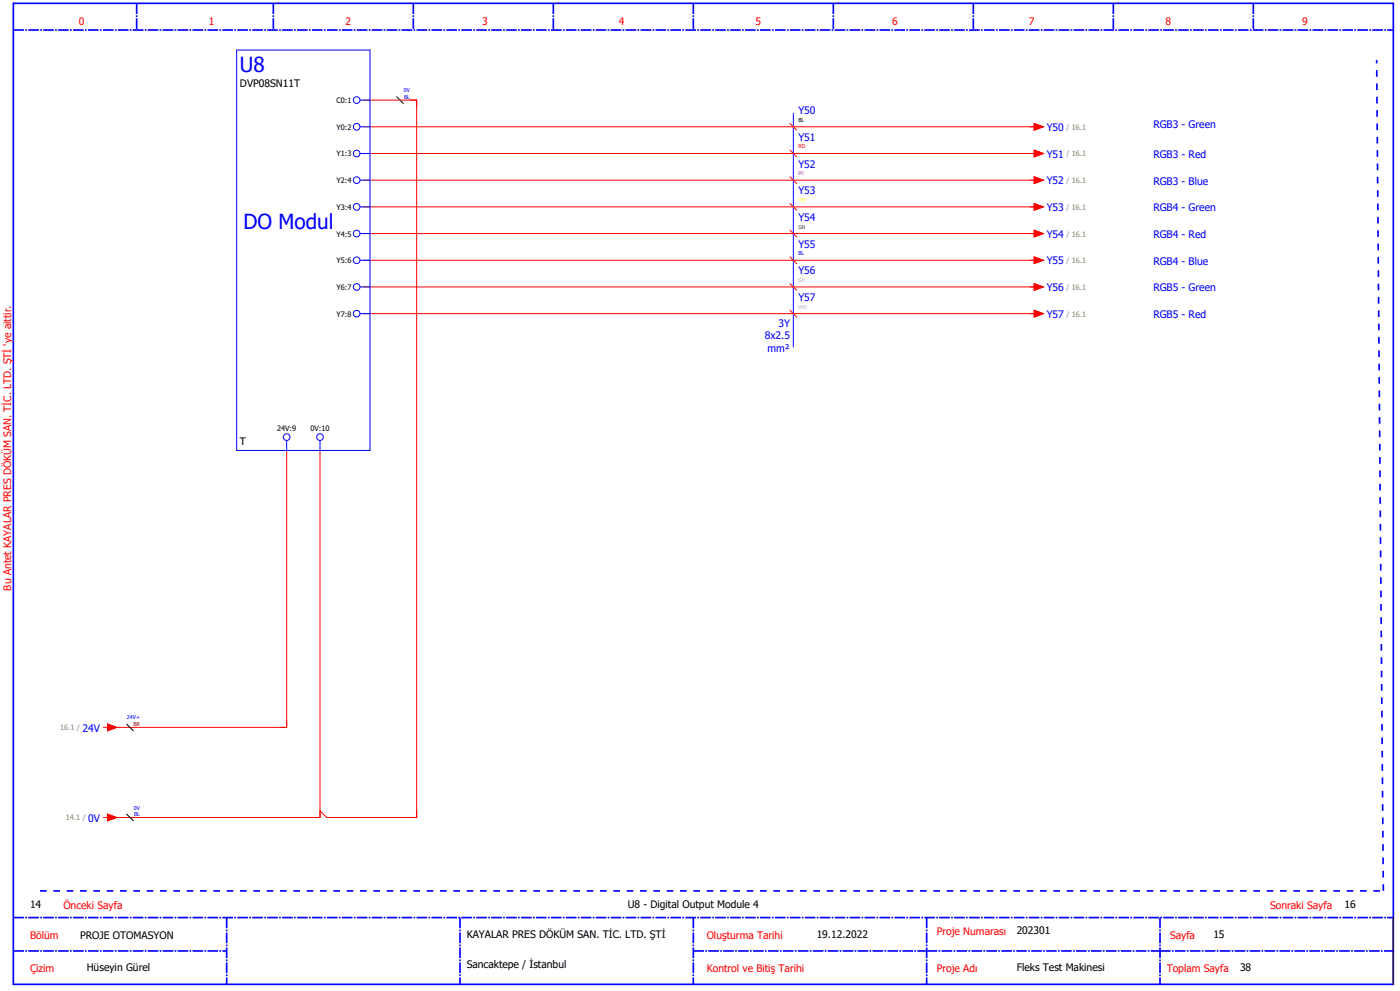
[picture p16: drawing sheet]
<svg xmlns="http://www.w3.org/2000/svg" width="420mm" height="297mm" viewBox="0 0 420 297" stroke-linecap="round" stroke-linejoin="round" font-family="sans-serif">
<defs><g id="words">
<g font-size="6.2" fill="#00f">
<text x="72" y="21.7">U8</text>
<text x="73" y="68.7">DO Modul</text>
</g>
<g font-size="3.1" fill="#f00">
<text x="23.7" y="7.4">0</text>
<text x="62.7" y="7.4">1</text>
<text x="103.7" y="7.4">2</text>
<text x="144.7" y="7.4">3</text>
<text x="185.7" y="7.4">4</text>
<text x="226.7" y="7.4">5</text>
<text x="267.7" y="7.4">6</text>
<text x="308.7" y="7.4">7</text>
<text x="349.7" y="7.4">8</text>
<text x="390.7" y="7.4">9</text>
<text x="3.4" y="177" transform="rotate(-90 3.4 177)">Bu Antet KAYALAR PRES DÖKÜM SAN. TİC. LTD. ŞTİ 'ye aittir.</text>
<text x="19" y="272.4">Önceki Sayfa</text>
<text x="381" y="272.4">Sonraki Sayfa</text>
<text x="9" y="281.4">Bölüm</text>
<text x="212" y="281.4">Oluşturma Tarihi</text>
<text x="281" y="280.4">Proje Numarası</text>
<text x="351" y="281.4">Sayfa</text>
<text x="9" y="291.4">Çizim</text>
<text x="212" y="291.4">Kontrol ve Bitiş Tarihi</text>
<text x="281" y="291.4">Proje Adı</text>
<text x="350" y="291.4">Toplam Sayfa</text>
</g>
<g font-size="3.1">
<text x="72" y="26.1">DVP08SN11T</text>
<text x="72" y="133.4">T</text>
<text x="9" y="272">14</text>
<text x="188.3" y="272.2">U8 - Digital Output Module 4</text>
<text x="403.3" y="272.2">16</text>
<text x="24" y="281.4">PROJE OTOMASYON</text>
<text x="140" y="281">KAYALAR PRES DÖKÜM SAN. TİC. LTD. ŞTİ</text>
<text x="245" y="281">19.12.2022</text>
<text x="305" y="280">202301</text>
<text x="364" y="281">15</text>
<text x="26" y="291">Hüseyin Gürel</text>
<text x="140" y="290">Sancaktepe / İstanbul</text>
<text x="305" y="291">Fleks Test Makinesi</text>
<text x="372" y="291">38</text>
</g>
<g font-size="3.1" fill="#00f">
<text x="239.5" y="34.2">Y50</text>
<text x="314" y="39.2">Y50</text>
<text x="346" y="38.4">RGB3 - Green</text>
<text x="239.5" y="42.2">Y51</text>
<text x="314" y="47.2">Y51</text>
<text x="346" y="47.4">RGB3 - Red</text>
<text x="239.5" y="50.2">Y52</text>
<text x="239.5" y="58.2">Y53</text>
<text x="314" y="55.2">Y52</text>
<text x="346" y="55.4">RGB3 - Blue</text>
<text x="314" y="63.2">Y53</text>
<text x="346" y="63.4">RGB4 - Green</text>
<text x="239.5" y="66.2">Y54</text>
<text x="314" y="71.2">Y54</text>
<text x="346" y="71.4">RGB4 - Red</text>
<text x="239.5" y="74.2">Y55</text>
<text x="239.5" y="82.2">Y56</text>
<text x="314" y="79.2">Y55</text>
<text x="346" y="79.4">RGB4 - Blue</text>
<text x="314" y="87.2">Y56</text>
<text x="346" y="87.4">RGB5 - Green</text>
<text x="239.5" y="90.2">Y57</text>
<text x="314" y="95.2">Y57</text>
<text x="346" y="95.4">RGB5 - Red</text>
<text x="229.4" y="101.6">8x2.5</text>
<text x="233.5" y="97.9">3Y</text>
<text x="230.3" y="105.4">mm²</text>
<text x="24.8" y="219.2">24V</text>
<text x="26.5" y="246.2">0V</text>
</g>
<g font-size="2.2">
<text x="100.9" y="30.9">C0:1</text>
<text x="101" y="38.9">Y0:2</text>
<text x="101" y="46.9">Y1:3</text>
<text x="101" y="54.9">Y2:4</text>
<text x="101" y="62.9">Y3:4</text>
<text x="101" y="70.9">Y4:5</text>
<text x="101" y="78.9">Y5:6</text>
<text x="101" y="86.9">Y6:7</text>
<text x="101" y="94.9">Y7:8</text>
<text x="83.1" y="129">24V:9</text>
<text x="93.1" y="129">0V:10</text>
</g>
<g font-size="2.2" fill="#7ca552">
<text x="319.9" y="38.9">/ 16.1</text>
<text x="319.9" y="46.9">/ 16.1</text>
<text x="319.9" y="54.9">/ 16.1</text>
<text x="319.9" y="62.9">/ 16.1</text>
<text x="319.9" y="70.9">/ 16.1</text>
<text x="319.9" y="78.9">/ 16.1</text>
<text x="319.9" y="86.9">/ 16.1</text>
<text x="319.9" y="94.9">/ 16.1</text>
<text x="18" y="218.9">16.1 /</text>
<text x="19.7" y="245.9">14.1 /</text>
</g>
<g font-size="1.6" fill="#00f">
<text x="121.2" y="27.6">0V</text>
<text x="121.2" y="29.6">BL</text>
<text x="239.5" y="76.5">BL</text>
<text x="38.1" y="215.6">24V+</text>
<text x="40.2" y="242.6">0V</text>
<text x="40.2" y="244.6">BL</text>
</g>
<text font-size="1.6" x="239.5" y="36.5">BL</text>
<text font-size="1.6" fill="#f00" x="239.5" y="44.5">RD</text>
<text font-size="1.6" fill="#f0f" x="239.5" y="52.5">PK</text>
<text font-size="1.6" fill="#ff0" x="239.5" y="60.5">YW</text>
<text font-size="1.6" fill="#00be00" x="239.5" y="68.5">GN</text>
<text font-size="1.6" fill="#afafaf" x="239.5" y="84.5">GY</text>
<text font-size="1.6" fill="#bfbfbf" x="239.5" y="92.5">WH</text>
<text font-size="1.6" fill="#7f0000" x="40" y="217.6">BR</text>
</g></defs>
<path d="M4 1h414v294h-414z" fill="none" stroke="#00f" stroke-width=".5"/>
<g fill="none" stroke="#00f" stroke-width=".5" stroke-dasharray="3.2 .4 .5 .4" stroke-linecap="butt">
<path d="M4 9h414M41 1v8M82 1v8M124 1v8M166 1v8M208 1v8M250 1v8M292 1v8M334 1v8M376 1v8M4 275h414M68 275v20"/>
<path d="M138 275v20M208 275v20M278 275v20M348 275v20M4 285h64M208 285h70M278 285h70M348 285h70"/>
</g>
<path d="M418 275v20" fill="none" stroke="#000" stroke-width=".35"/>
<path d="M12 267h403M415 267l-2-249" fill="none" stroke="#00f" stroke-width=".5" stroke-dasharray="2 2" stroke-linecap="butt"/>
<g fill="none" stroke="#f00" stroke-width=".3">
<path d="M109 30h16v215h-27l-2-2M109 38h202M237 37l2 2M310.3 37l2.7 1-2.7 1zM109 46h202M109 54h202M237 45l2 2M237 53l2 2M310.3 45l2.7 1-2.7 1zM310.3 53l2.7 1-2.7 1zM109 62h202M109 70h202"/>
<path d="M109 78h202M237 61l2 2M237 69l2 2M237 77l2 2M310.3 61l2.7 1-2.7 1zM310.3 69l2.7 1-2.7 1zM310.3 77l2.7 1-2.7 1zM109 86h202M109 94h202M237 85l2 2M237 93l2 2M310.3 85l2.7 1-2.7 1z"/>
<path d="M310.3 93l2.7 1-2.7 1zM86 135v83h-53M96 135v110h-63M31 218h1.2M32.2 217l2.8 1-2.8 1zM31 245h1.2M32.2 244l2.8 1-2.8 1z"/>
</g>
<g fill="none" stroke="#00f" stroke-width=".3">
<path d="M71 15h40v120h-40zM108 30h3M108 38h3M238 34v70M108 46h3M108 54h3M108 62h3M108 70h3M108 78h3M108 86h3M108 94h3M86 132v3"/>
<path d="M96 132v3"/>
<circle cx="107" cy="30" r="1"/>
<circle cx="107" cy="38" r="1"/>
<circle cx="107" cy="54" r="1"/>
<circle cx="107" cy="46" r="1"/>
<circle cx="107" cy="78" r="1"/>
<circle cx="107" cy="70" r="1"/>
<circle cx="107" cy="62" r="1"/>
<circle cx="107" cy="94" r="1"/>
<circle cx="107" cy="86" r="1"/>
<circle cx="86" cy="131" r="1"/>
<circle cx="96" cy="131" r="1"/>
</g>
<g fill="#f00" stroke="#f00" stroke-width=".3">
<path d="M32.2 217l2.8 1-2.8 1z"/>
<path d="M32.2 244l2.8 1-2.8 1z"/>
<path d="M310.3 37l2.7 1-2.7 1z"/>
<path d="M310.3 45l2.7 1-2.7 1z"/>
<path d="M310.3 53l2.7 1-2.7 1z"/>
<path d="M310.3 61l2.7 1-2.7 1z"/>
<path d="M310.3 69l2.7 1-2.7 1z"/>
<path d="M310.3 77l2.7 1-2.7 1z"/>
<path d="M310.3 85l2.7 1-2.7 1z"/>
<path d="M310.3 93l2.7 1-2.7 1z"/>
</g>
<path d="M119 29l2 2M38 217l2 2M38 244l2 2" fill="none" stroke="#000" stroke-width=".3"/>
<use href="#words"/>
</svg>
